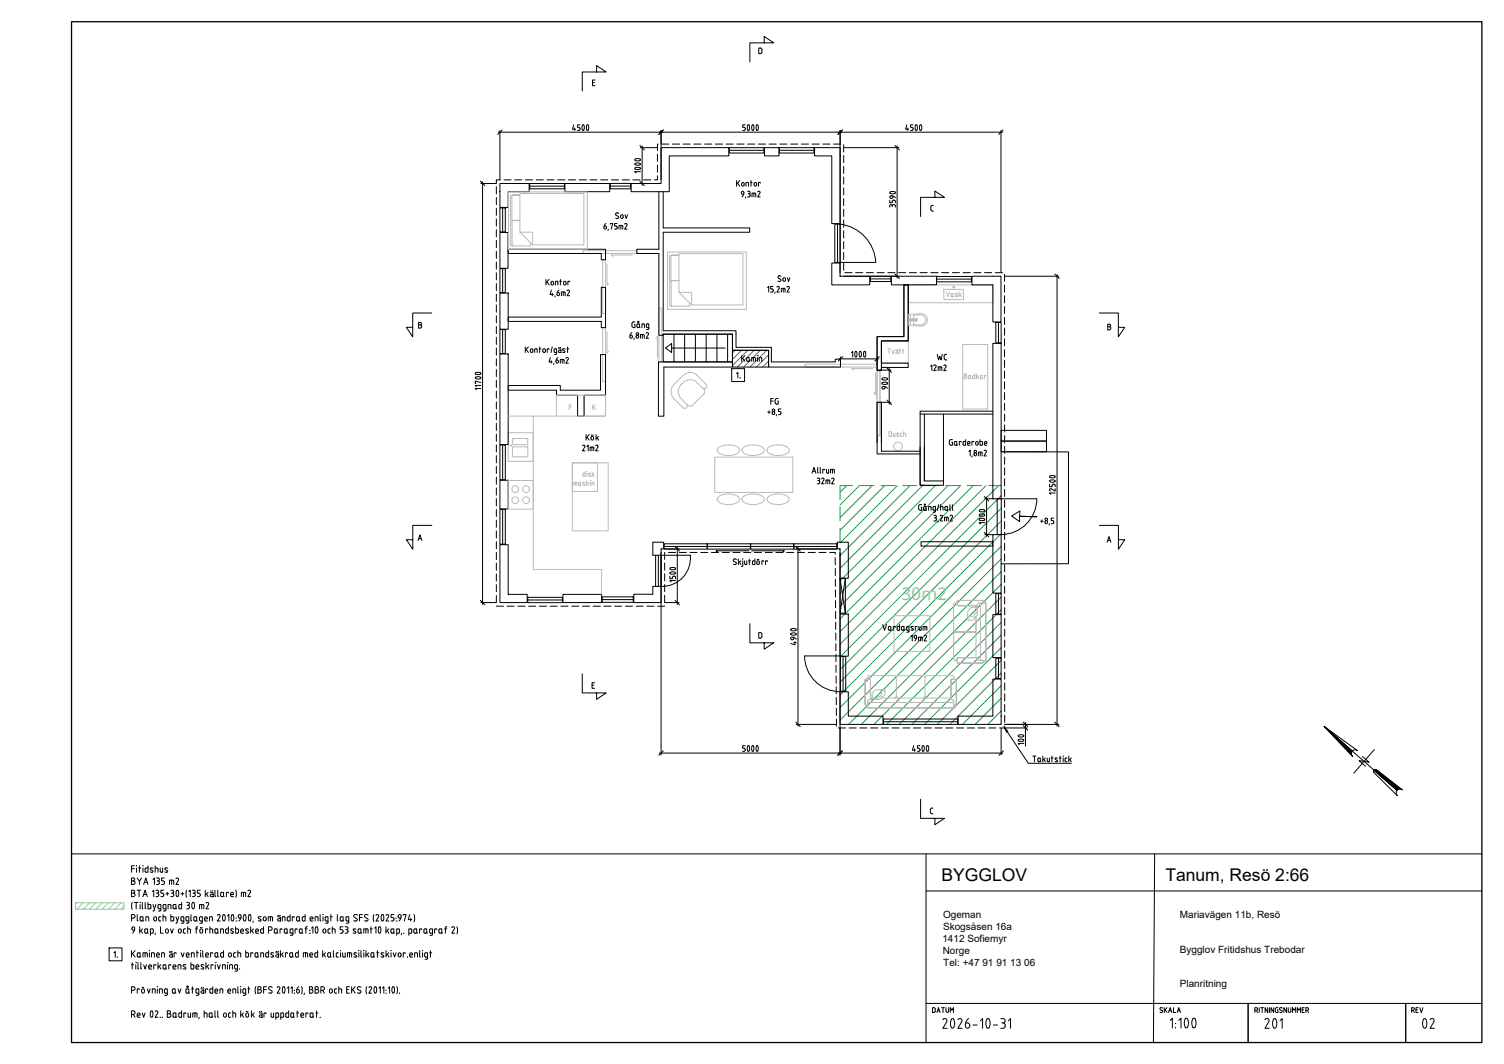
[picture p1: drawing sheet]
<svg xmlns="http://www.w3.org/2000/svg" width="420mm" height="297mm" viewBox="0 0 420 297" stroke-linecap="round" stroke-linejoin="round" font-family="sans-serif">
<defs><g id="words">
<g font-size="9.3">
<text x="350.3" y="289.6">201</text>
<text x="392.3" y="289.6">02</text>
</g>
<text font-size="6.6" x="205.3" y="38.5">5000</text>
<text font-size="6.6" fill="#bababa" x="249.4" y="112.2" transform="rotate(-90 249.4 112.2)">900</text>
<g font-size="6.2">
<text x="235.3" y="101.6">1000</text>
<text x="276.6" y="148.9" transform="rotate(-90 276.6 148.9)">1000</text>
<text x="205.3" y="211.7">5000</text>
<text x="287.5" y="210.6" transform="rotate(-90 287.5 210.6)">100</text>
</g>
<text font-size="4.9" fill="#a5dd6e" x="251.9" y="167.4">30m2</text>
<g font-size="4.9">
<text x="263.1" y="245.9">BYGGLOV</text>
<text x="325.6" y="245.9">Tanum, Resö 2:66</text>
</g>
<g font-size="4.4">
<text x="259.3" y="284">DATUM</text>
<text x="393" y="284">REV</text>
</g>
<g font-size="3.5">
<text x="207.4" y="106.9" transform="rotate(-90 207.4 106.9)">1.</text>
<text x="33.5" y="268.5" transform="rotate(-90 33.5 268.5)">1.</text>
</g>
<g font-size="2.8">
<text x="263.4" y="256.3">Ogeman</text>
<text x="329.6" y="256.3">Mariavägen 11b, Resö</text>
<text x="263.3" y="263.1">1412 Sofiemyr</text>
<text x="263.5" y="259.7">Skogsåsen 16a</text>
<text x="263.4" y="266.4">Norge</text>
<text x="263.5" y="269.8">Tel: +47 91 91 13 06</text>
<text x="329.6" y="266">Bygglov Fritidshus Trebodar</text>
<text x="329.6" y="275.5">Planritning</text>
</g>
</g></defs>
<g fill="none" stroke="#bababa" stroke-width=".28">
<path d="M142.1 53.6h22v16h-22zM143.2 61.6l-.2-.3v-6.6l.4-.3h1.8h-2.2l-.4 .5v6.4l.3 .3h2.3M145.2 64.8v-10.8h17.9v14.4h-14.3v-3.6h-3.6l3.6 3.6M148.2 67.8v.9l-5.4-.1-.1-6.6 .4-.5h2.1h-1.7l-.4 .3v6.6l.2 .3M162.9 70h15v.8h-15zM168.4 72.5h.8v15h-.8zM169.6 73.8v5.8l.4-.5M176.7 71.2h-5.9l.5 .4M186.5 70.4h22v16h-22zM187.7 78.4l-.3-.2 .1-6.7 .4-.3h1.7h-2.1l-.5 .5v6.4l.3 .3h2.4M253.7 79.5h23.7v5h-23.7zM168.4 91.5h.8v15h-.8z"/>
<path d="M169.6 92.7v5.9l.4-.5M183.2 94.5l.5-.6v5.9M184.1 86h.8v15h-.8zM189.7 81.6v-10.8h17.8v14.3h-14.3v-3.5h-3.5l3.5 3.5M192.7 84.7v.8l-5.5-.1-.1-6.7 .4-.4h2.2h-1.8l-.4 .3v6.6l.2 .3M246.2 95.2h7.5v6.2h-7.5zM248 97.4h.7M248.3 97.4v1.3M249.2 97.8l.3 .9 .3-.9M250.2 97.8l.6 .1v.3M250.3 97.5h.1M250.3 98.3l.5-.1v.5h-.5z"/>
<path d="M250.7 97.5h.1M251.2 97.8h.5M251.4 97.4v1.3M252.1 97.8h.4M252.2 97.4v1.3M253.7 87.8l3.5-.2a1.76 1.76 0 0 1 1.9 1.7 1.76 1.76 0 0 1-1.9 1.8l-3.5-.3zM254.2 89.3h.1M254.4 88v2.6M254.6 89l.9 .1M254.7 89.1h.1M254.7 89.5h.1M254.7 89.1l.8 .2-.8 .2"/>
<path d="M254.8 89.1a.26 .26 0 0 0-.4 0 .26 .26 0 0 0 0 .4 .26 .26 0 0 0 .4 0M255.2 89.3h.2zM255.5 89.5l-.9 .1M255.5 89.1v.4M255.5 89.2h.3v.2M255.5 89.4h.1M255.6 89.4h.2M255.6 89.2v.2zM255.7 89.2v.2M256.8 87.9l-1.6 .1v2.6l1.6 .1M256.8 87.9a1.47 1.47 0 0 1 1.9 1.4 1.47 1.47 0 0 1-1.9 1.4M263.7 80.8h5.4v2.8h-5.4z"/>
<path d="M264.3 81.5l.5 1.3 .4-1.3M265.7 82l.6-.1-.1 .9h-.5zM266.3 82.8h.1M267 82.2l.5 .4-.1 .2-.5-.1M267.5 82l-.5-.1v.3M267.9 81.5v1.3M268.2 82.3l.3 .5M268.5 81.9l-.6 .6M268.9 96.2h7v18h-7zM142 116.2h13.4M149 116.2v42.8h19.1v6.9M155.4 110.3h13.8v5.9h-13.8z"/>
<path d="M159 113.6h.7M159.7 113h-.7v1.3M163.2 110.3h6v5.9h-6zM165.6 113v1.3M165.9 113.7l.4 .6M166.3 113l-.7 .8M190.9 104.8l-2.7 2.6a2.74 2.74 0 0 0 0 3.9l2.6 2.5a.73 .73 0 0 0 1 0 .73 .73 0 0 0 0-1M190.9 106.8a2.86 2.86 0 0 0-.6 4.4l1.9 2M190.9 106.8a2.67 2.67 0 0 1 3.8 0l1.9 1.9a.9 .9 0 0 1 0 1.3M190.9 104.7a2.7 2.7 0 0 1 3.8 0l2.6 2.6M196.6 110l-3.1 3.2a.9 .9 0 0 1-1.3 0M197.3 107.3a.73 .73 0 0 1 0 1 .73 .73 0 0 1-1.1 0"/>
<path d="M224.9 101.7h20.1v.8h-20.1zM245 103.3h.8v18.2h-.8zM245 103.6h.8v18.1h-.8zM269.3 105h.4M269.7 104.4h-.4v1.3l.8-.2v-.3l-.4-.2M269.7 104.4l.3 .3-.3 .3M270.6 105.5v-.5l.2-.2h.3v.7M270.6 105.5l.2 .2 .3-.2M271.1 105.6l.2 .1M272.4 104.4v1.3h-.4l-.2-.2M272.4 104.8l-.6 .1-.1 .6M272.8 104.4v1.3"/>
<path d="M273.1 105.2l.3 .5M273.4 104.8l-.6 .6M273.8 105.5l.3-.7h.3v.7M273.9 105.5l.2 .2 .3-.2M274.4 105.6l.2 .1M275.3 104.8h-.3v.9M275.3 104.8l.2 .2M142 120.8h6.9v8h-6.9zM142 134.1h6.9v8h-6.9zM143.2 124.7h4.2v2.8h-4.2zM143.2 122.4h4.2v1.7h-4.2zM159.9 129.2h10v19h-10z"/>
<path d="M159.9 129.2h7v8h-7zM160.3 135.5v-.9l.8 .1 .1 .8M160.7 134.6v.9M162 135.5h-.3l-.1-.7 .6-.2v.7l-.2 .2M162.2 135.5h.2M162.9 134.9l.5 .4-.1 .2-.5-.1M163 134.6l.4 .1M163.1 134.6l-.2 .1v.2M163.5 131.7v1.3l-.6-.2M163.5 132.1l-.6 .1v.6M163.9 134.2v1.3M163.9 131.7h.1"/>
<path d="M163.9 132.1v.9M164.2 135l.3 .5M164.4 132.9l.3 .1M164.5 134.6l-.6 .6M164.9 134.2h.1M164.9 134.6v.9M165 132.2h-.6l.6 .6-.2 .2M165.4 135.5v-.9l.5 .1 .1 .8M165.4 131.7v1.3M165.7 132.5l.3 .5M166 132.1l-.6 .6M199.7 127.6h21.8v9.9h-21.8z"/>
<path d="M200.7 125a4.8 4.8 0 0 1 5.8 .3 1.52 1.52 0 0 1-1.6 1.7 4.4 4.4 0 0 1-4.5-1v-.3zM200.7 138.7a4.8 4.8 0 0 1 5.8 .3 1.52 1.52 0 0 1-1.6 1.7 4.4 4.4 0 0 1-4.5-1v-.3zM207.6 125a4.8 4.8 0 0 1 5.8 .3 1.52 1.52 0 0 1-1.6 1.7 4.4 4.4 0 0 1-4.5-1v-.3zM207.6 138.7a4.8 4.8 0 0 1 5.8 .3 1.52 1.52 0 0 1-1.6 1.7 4.4 4.4 0 0 1-4.5-1v-.3zM214.6 125a4.8 4.8 0 0 1 5.8 .3 1.52 1.52 0 0 1-1.7 1.7 4.4 4.4 0 0 1-4.4-1l-.1-.3zM214.6 138.7a4.8 4.8 0 0 1 5.8 .3 1.52 1.52 0 0 1-1.7 1.7 4.4 4.4 0 0 1-4.4-1l-.1-.3zM248.3 120.5l.6 .1 .2 .3-.1 .8-.3 .2h-.4zM249.5 121v.6M250 121v.9l-.5-.3M250.5 121.8h.4M251 121.6l-.1 .3M251.1 121h-.6l.5 .6"/>
<path d="M251.6 121.6l.4 .3M252 121h-.4l-.1 .6M252.4 121h.6v.9M252.4 120.5v1.4M249.7 171.9h10.1v10h-10.1zM266.4 168.6v7.3M266.4 176.9v7.2M266.4 175.8l.5 .6-.5 .5M266.9 176.4h5.3zM267.4 168.4v.5v-.5h-.7l-.3 .2M267.4 167.9v.5v-.5M267.4 168.9l.3 .2"/>
<path d="M267.7 167.6l-.3 .2M270.4 171.9l.1 1.2M270.5 172.1a1.76 1.76 0 0 1 1.4-2.5v.1a.84 .84 0 0 1 1.2 .5 .84 .84 0 0 1-.8 1.1 1.01 1.01 0 0 1-1.5 .8h-.3M272.2 176.3l.4-.4v-3.8v11.5h-4.9h5.2l.3 .3M272.2 176.4l.5 .5M272.6 169.8v-.7v.7M272.8 170.9l.3 .4-.1 .3-.7 .7a1.01 1.01 0 0 1-1.5 .7l-.3 .1M273 169.1v2.4M274.2 168.4l-.3 .2v15.5l.3 .2M274.4 167.6h-6.7h6.7M274.4 167.6l.3 .2M274.7 167.9h.5l.2 .3v16.4l-.2 .2"/>
<path d="M274.7 167.9v.5h.5l.2 .2M274.7 167.9v.5h-1.5l-.3 .7h-5.2h4.9M241.7 196.6v-6.7v6.7M241.7 196.6l.2 .3M241.9 189.6h.5h-.5M241.9 196.9h.5v.5l.3 .2M241.9 196.9l.3 .7M241.9 189.6l-.2 .3M242.2 197.6h24.4M242.4 196.4v.5h-.5M242.7 196.1h23.5l.2 .3M242.7 188.6h7.2"/>
<path d="M242.7 188.6l-.3 .3v.7h.5h-.5M242.7 195.4l-.3 .2v.8M242.7 196.1l-.3 .3M242.9 189.6l.3 .3M243.1 195.2h2.5M243.2 194.9v-5v5.2l-.5 .3M243.8 194.9h-.6h.6M245.9 192.6l1.3 .1M246.1 194.9h3.8M246.2 192.7a1.76 1.76 0 0 0-2.6 1.4h.1M246.2 192.7l-.1 .3a1.01 1.01 0 0 1-.8 1.5 .85 .85 0 0 1-1.1 .8 .85 .85 0 0 1-.5-1.2M247.2 192.7l-.1 .3a1.01 1.01 0 0 1-.8 1.5l-.6 .7-.4 .1-.3-.3"/>
<path d="M249.9 194.9h15.8v-5v5.2l.7 .5v1.8l-.2 .2M249.9 188.6l.5 .5v5.2l-.5 .5M250.4 194.3l.5 .5M250.9 188.6h7M250.9 188.6l-.5 .5M257.9 188.6l.5 .5M258.4 194.3l-.5 .5M258.4 189.1v5.3M258.4 194.3l.5 .5M258.9 188.6h7.3l.2 .3v.7h.5M258.9 188.6l-.5 .5M265.9 189.6l-.2 .3"/>
<path d="M266.4 189.1v.5h-.5h1M266.4 184.1l.3 .3h.7v.5M266.9 196.9l-.3 .7M266.9 196.9h-.5h.5M266.9 184.4h.5v-.5v1M266.9 189.6l.3 .3M267.1 189.9v6.7v-6.7M267.2 196.6l-.3 .3M267.4 184.8l.3 .3M267.7 185.1h6.7h-6.7M267.7 183.6l-.3 .3M273.2 183.9l.2 .4 1.7 .1 .3-.3"/>
<path d="M274.7 184.9v-.5v.5M274.7 184.8l-.3 .3M275.1 184.8l-.4 .1"/>
<circle cx="254.2" cy="89.3" r=".07"/>
<circle cx="254.6" cy="89.3" r=".18"/>
<circle cx="255.9" cy="89.3" r=".37"/>
<circle cx="255.9" cy="89.3" r=".24"/>
<circle cx="266.4" cy="80.2" r=".26"/>
<circle cx="142.7" cy="124.4" r=".18"/>
<circle cx="143.9" cy="136.6" r=".94"/>
<circle cx="143.9" cy="139.7" r=".94"/>
<circle cx="146.9" cy="139.7" r=".94"/>
<circle cx="146.9" cy="136.6" r=".94"/>
<circle cx="250.9" cy="124.6" r="1.22"/>
</g>
<g fill="none" stroke="#139b48" stroke-width=".28">
<path d="M236.6 135.6l-1.9 1.8M238.2 135.6h-3.5v3.9M240.1 135.6l-5.4 5.4M240.2 135.6h4M243.6 135.6l-8.9 8.9M246.2 135.6h4M247.2 135.6l-12.5 12.4M250.7 135.6l-16 16M252.2 135.6h4M254.2 135.6l-19.5 19.5M257.8 135.6l-23.1 23.1M258.2 135.6h4"/>
<path d="M261.3 135.6l-26.6 26.6M264.2 135.6h4M264.8 135.6l-30.1 30.1M268.4 135.6l-33.7 33.7M270.2 135.6h4M271.9 135.6l-37.2 37.2M275.4 135.6l-40.7 40.7M276.2 135.6h3.5M279 135.6l-44.3 44.3M279.7 138.4l-45 45M234.7 141.5v4M234.7 147.5v3.9"/>
<path d="M279.7 141.9l-45 45M279.7 145.5l-45 45M279.7 149l-45 45M279.7 152.5l-45 45M279.7 156.1l-45 45M279.7 159.6l-42.6 42.6M279.7 163.1l-39.1 39.1M279.7 166.7l-35.6 35.5M279.7 170.2l-32 32M279.7 173.8l-28.5 28.4M279.7 177.3l-25 24.9M279.7 180.8l-21.4 21.4"/>
<path d="M279.7 184.4l-17.9 17.8M279.7 187.9l-14.4 14.3M279.7 191.4l-10.8 10.8M279.7 195l-7.3 7.2M279.7 198.5l-3.8 3.7M279.7 202l-.2 .2"/>
</g>
<g fill="none" stroke="#000" stroke-width=".28">
<path d="M212.4 15l.5-.5-.1-.9-.8-.2v1.6h.4M213.5 12v-1.8l2.7 1.8h-6.7v5.3M139.2 36.9h140.9M139.7 36.4v13.8M140.3 36.3l-1.3 1.2M160.3 34.8l-.4 1.3h.9M160.5 35.7v.7M162 36.1l-.1 .3h-.6M162 34.8h-.7v.7l.6 .1 .1 .5M162.7 34.9h.1a.88 .88 0 0 1 0 1.5l-.2-.8zM164 34.9a.88 .88 0 0 1 0 1.5l-.2-.8zM165.5 23.1h.6"/>
<path d="M166.2 22.3h-.7v1.6h.7M166.7 20.1v-1.8l2.6 1.8h-6.6v5.3M184.7 36.4v13.8M185.3 36.3l-1.3 1.2M234.7 36.4v39.7M234.7 36.4v3.8M235.3 36.3l-1.2 1.2M253.3 34.8l-.3 1.3h.9M253.6 35.7v.7M255.1 36.1l-.2 .3h-.5M255.1 34.8h-.7v.7l.5 .1 .2 .5M255.8 34.9h.1a.88 .88 0 0 1 0 1.5l-.3-.8z"/>
<path d="M257 34.9h.1a.88 .88 0 0 1 0 1.5l-.3-.8zM279.6 36.4v39.7M280.2 36.3l-1.2 1.2M134.2 50.6l1.2 1.2M134.3 51.2h4.4M134.8 50.7v118M138.7 52.1v2M138.7 55.1v2M138.7 58.1v2M139.7 58h1.5v6.8h-1.5zM139.7 51.2h8.1v2.3h-5.8v4.4h-2.3zM139.8 50.2h-1.1v.9"/>
<path d="M140.4 58v6.8M140.8 50.2h2M143.8 50.2h2M146.8 50.2h2M148 51.2h9.7v1.5h-9.7zM148 52h9.7M149.8 50.2h2M152.8 50.2h2M155.8 50.2h2M157.8 51.2h12.5v2.3h-12.5zM158.8 50.2h2M161.8 50.2h2"/>
<path d="M164.8 50.2h2M167.8 50.2h2M170.5 51.2h5.7v1.5h-5.7zM170.5 52h5.7M170.8 50.2h2M172.9 59.6a.45 .45 0 0 0-.7-.2 .45 .45 0 0 0-.1 .7l.7 .4-.1 .4-.4 .1M173.8 50.2h2M174.6 60l.3 1 .4-1M176.8 50.2h2M177.4 46.9v.3M177.4 45.6v.4M177.4 44.4v.4"/>
<path d="M177.4 47.2l.7 .2 .7-.2M177.4 46.9l.7-.2 .7 .2M177.4 46l.7 .2 .7-.2M177.4 45.6l.7-.1 .7 .1M177.4 44.8l.7 .1 .7-.1M177.4 44.4l.7-.2 .7 .2M178.8 40.6l1.2 1.3M178.8 50.6l1.2 1.2M178.8 46.9v.3M178.8 45.6v.4M178.8 44.4v.4M178.9 41.2h4.8"/>
<path d="M178.9 51.2h5.1M178.9 47.9h-1.6l.4 .4M179.4 40.7v11M179.8 50.2h2M183.7 49.1v1.1h-.9M183.7 43.1v2M183.7 46.1v2M183.8 40.2h-.1v1.9M184.1 53.5v16.1h-6.2v1.2h6.2v22.8h1.2v-.3M184.7 41.2h18.9v2.3h-16.6v10h-10.7v-2.3h8.4zM184.8 40.2h2M185.3 53.5v10.1h24.1v1.2h-24.1v27.5h20.3v4.7h9.9v4h17.8v-.7h1.5v1.4"/>
<path d="M187.8 40.2h2M190.8 40.2h2M193.8 40.2h2M196.8 40.2h2M199.8 40.2h2M202.8 40.2h2.1M203.7 41.2h9.7v1.5h-9.7zM203.7 42h9.7M205.8 50.4v1.6M206.1 51.2l.6 .8M206.7 50.4l-.9 1M207.1 53.7l.4-.3 .3 .3"/>
<path d="M207.1 53.7l.1 .4 .3 .2M207.2 51.3v.3M207.2 51.3l.3-.4 .4 .4M207.2 51.6l.3 .4 .4-.4M207.5 54.3h.2M207.8 54.1l-.5 .9M207.8 53.7v.4M207.9 51.3v.3M208.3 55l-.1 .3M208.9 50.9h-.5v1.1M208.9 53.4l.6 .2v.3l-.3 .2M208.9 50.9l.2 .3v.8"/>
<path d="M209 54.1h.2M209.2 54.1l.4 .3M209.5 54.4v.2M209.6 54.6l-.2 .3-.5 .1M209.6 50.9h.6M209.8 50.4v1.6M210.1 55v-1.1l1 .1v1M210.6 53.9v1.1M210.7 51.3v.3M210.7 51.3l.2-.3h.3l.2 .6-.4 .4-.3-.4M211.7 53.6l.4-.2 .2 .4-.6 1.2h.7M212.4 51.1l-.5-.2v1.1"/>
<path d="M213.6 41.2h4v2.3h-4zM217.7 41.2h9.7v1.5h-9.7zM217.7 42h9.7M217.9 40.2h2M220.9 40.2h2M223.9 40.2h2M226.9 40.2h2M227.6 41.2h7.1v21.2h-2.3v-18.9h-4.8zM229.9 40.2h2M232.9 40.2h2M235.7 40.4v2M235.7 43.4v2"/>
<path d="M235.7 46.4v2M235.7 49.4v2M235.7 52.4v2M235.7 55.4v2M235.7 58.4v2M235.7 41.2h15.4M248.6 55.9v.7h.7v-.5l.3-.2h.4l.1 .3M248.7 53.6l.7-.2 .7 .3a.88 .88 0 0 1-1.5 0zM249.3 57.5v.1M249.3 57.5l.1-.3 .4-.1 .3 .4M249.3 57.5l-.2-.3h-.4l-.1 .6M249.4 54.8v.2"/>
<path d="M249.4 55a.41 .41 0 0 1-.5 .3 .41 .41 0 0 1-.2-.6h.8l.6 .5M250 40.6l1.2 1.3M250.1 56.2v.4M250.1 57.5v.3M250.6 40.7v36.9M260 57.8v.7M260.1 58.5l.2 .4h.4M260.7 57.3l-.4 .1-.2 .4M261.2 55.1v-1.8l2.6 1.8h-6.6v5.3M138.7 61.1v2M138.7 64.1v2M138.7 67.1v2"/>
<path d="M138.7 70.1v2M138.7 73.1v2M138.7 76.1v2M138.7 79.1v2M139.7 75h1.5v6.7h-1.5zM139.7 64.9h2.2v10h-2.2zM140.4 75v6.7M152.5 78v1.6M152.9 78.8l.5 .8M153.4 78l-.9 1M153.9 79.2l.1-.5 .3-.2 .3 .2v.5M153.9 79.2l.4 .4 .3-.4"/>
<path d="M155.6 78.5h-.4v1.1M155.6 78.5l.3 .3v.8M156.4 78.5h.5M156.5 78v1.6M157.4 79.2l.1-.5 .3-.2 .3 .2v.5M157.4 79.2l.4 .4 .3-.4M159 78.5h-.4v1.1M159 78.5l.2 .2M168.8 63.1h.3M169.2 70.5v2h-1.2v-1.7h-26v-1.2h27.2v1.2M169.3 62.4l-.5 .5-.1 .7a.39 .39 0 0 0 .6 .3 .39 .39 0 0 0 .1-.6l-.3-.2M169.9 64v.3"/>
<path d="M170.5 62.6v-.2h.7l-.5 1.6M171.7 64h.3M172 60.9l.3 .1M172.1 63.1l.3 .3v.4l-.3 .2M172.4 62.4h-.7v.7h.3M172.9 64v-1.1l1 .1 .1 1M173.4 60.3v.3M173.4 60.3l.3-.4 .4 .4M173.4 60.6l.3 .4 .4-.4M173.4 62.9v1.1M174.1 60.3v.3M174.5 62.6l.4-.2 .3 .4-.7 1.2h.7"/>
<path d="M216 80h-.7v.7h.5l.2 .5-.2 .3h-.5M217.3 78.5l.5 .1M218.2 77.2a.44 .44 0 0 0-.7-.2 .44 .44 0 0 0 0 .7l.7 .4-.3 .5M218.8 77.7l.3-.2 .3 .2-.1 .8-.5-.1zM219.9 77.5l.4 1.1 .3-1.1M232.4 73.4h2.3v3.7h8.3v2.4h-10.6zM233.2 62.6h1.5v10.7h-1.5zM234 62.6v10.7M234.7 62.6a11.4 11.4 0 0 1 10 10.7h-10M235.7 77.1h15.4M235.7 61.4v2M235.7 64.4v2"/>
<path d="M235.7 67.4v2.1M235.7 70.4v2.1M235.7 73.5v1.9M236 76.1h2M239 76.1h2M242 76.1h2M243.2 77.1h5.7v1.5h-5.7zM243.2 77.9h5.7M245 76.1h2M248 76.1h2M249 77.1h12.6v2.4h-12.6zM250 76.5l1.2 1.3"/>
<path d="M251 76.1h2M252.5 79.5h1.2v15.7h-7.5v6.2h7.5v1.2h-7.5v.7h-1.2v-9.3h7.5zM252.5 79.5h1.2v15.7h-7.5v8.2h-1.2v-9.4h7.5zM254 76.1h2M257 76.1h2M260 76.1h2M261.7 77.2h9.7v1.5h-9.7zM261.7 77.9h9.7M263 76.1h2M266 76.1h2M269 76.1h2M271.5 77.1h8.1v12.8h-2.2v-10.4h-5.9z"/>
<path d="M272.1 76.1h1.9M275 76.1h2.1M278 76.1h2.1M280.6 77.1h15.2M280.6 76.5v2.1M280.6 79.6v2M294.7 76.5l1.2 1.3M295.3 76.6v126.1M116.9 90l.8 .2v.3l-.3 .2a.44 .44 0 0 1 .4 .5 .44 .44 0 0 1-.4 .4h-.5zM116.9 90.7h.5M120.6 87.4h-5.3v6.6l-1.8-2.6h1.8M138.7 82.2v1.9"/>
<path d="M138.7 85.1v2.1M138.7 88.1v2.1M138.7 91.2v2M138.7 94.2v2M138.7 97.2v2M139.7 81.8h2.3v10.1h-2.3zM139.7 92h1.5v6.7h-1.5zM139.7 98.8h2.3v25.3h-2.3zM140.4 92v6.7M142 88.5h26v-8.3h1.2v11.3h-1.2v-1.8h-26zM146.7 96.8v1.6M147.1 97.6l.5 .8"/>
<path d="M147.6 96.8l-.9 1M148.1 97.7v.4M148.2 97.7l.3-.3 .4 .3M148.2 98.1l.3 .3 .4-.3M148.8 97.7v.4M149.4 98.4v-1l.7 .1v.9M150.6 97.4h.5M150.8 96.8v1.6M151.6 97.7v.4M151.7 97.7l.3-.3 .4 .3M151.7 98.1l.3 .3 .4-.3M152.3 97.7v.4"/>
<path d="M153.4 97.5l-.5-.1v1M153.7 99.8l-.3 1.2h.8M154 81l-.3 1.2h.9M154.3 96.8l-.4 1.6M154.3 81.9v.7M154.8 97.6v.6M154.8 98.1l.1 .3h.6M154.8 97.6l.1-.2h.6v1.3M155.1 82.6l-.1 .3M155.5 98.7l-.1 .2h-.5M155.7 81.7h.4l.2 .3M155.8 99.8l-.4 .5-.1 .7a.4 .4 0 0 0 .5 .3 .4 .4 0 0 0 .3-.5 .4 .4 0 0 0-.4-.3h-.3"/>
<path d="M156 97.4h.7v.4M156.1 97.9l.6-.1v.6h-.6zM156.1 81l-.4 .5v.9l.4 .1 .2-.5M156.1 97h.1M156.6 97h.1M156.8 82.6v-1.1l1 .1 .1 1M157.4 81.5v1.1M157.9 97.5h-.7l.6 .7-.1 .2-.5-.1M158.2 99.9l-.1 .1M158.2 99.9h.5v.4M158.4 97.4h.5M158.5 81.1l-.1 .1"/>
<path d="M158.5 81h.3l.3 .3-.7 1.3h.7M158.6 96.8v1.6M176 93.6h.3a.4 .4 0 0 1 .4 .3 .4 .4 0 0 1-.3 .5 .4 .4 0 0 1-.4-.3M176.5 92.8l-.4 .6-.1 .7M177.2 94.4l-.1 .4M177.2 90.6h.2v.9h-.4M177.4 89.9h-.6l-.2 .4-.1 .7 .5 .4M177.7 93.9v.2M177.7 93.9l.4-.3 .3 .3M177.7 94.1l.4 .3 .3-.3M178.2 91.5h.2M178.2 91.4l-.3-.2 .1-.7 .6-.1v.9l-.2 .1"/>
<path d="M178.4 93.9v.2M178.6 91.4l.2 .1M178.9 94.4v-1h.9l.2 1M179.3 91.5v-1.1l.7 .1v1M179.5 93.4v1M180.5 93l.4-.1 .3 .3-.7 1.2h.7M180.6 90.7v.5M180.6 91.2l.2 .2M180.6 90.7l.1-.3h.6v1.3M180.8 91.5h.5M181.3 91.7l-.2 .2-.5 .1M185.3 93.3h19.3v7.7h-19.3z"/>
<path d="M185.3 93.3h19.3v4.5h10.1v4.7h20.1v-1.5M185.9 97.2l1.7-1.3v2.5zM187.6 97.2h15M188.3 93.3v7.7M191.3 93.3v7.7M194.3 93.3v7.7M197.3 93.3v7.7M200.3 93.3v7.7M203.3 93.3v7.7M204.6 97.8h10.1v4.7h-10.1zM207.2 99.3v1.6M208.1 99.3l-.9 1"/>
<path d="M208.9 99.8h.4v.8M208.9 99.8l-.3 .1v.7M210.5 99.8v1.1M211.6 99.3h.1M211.6 99.8v1.1M214.4 80.3l.4-.3v1.5M216.5 81.5l-.1 .4M217 80.1l.4-.1 .3 .3-.7 1.2h.7M218.8 80.5v1M219.1 80.5h-.8v1M219.1 80.5l.2 .2v.8M219.8 80.1l.5-.1 .2 .3-.7 1.2h.7"/>
<path d="M261.8 98.9l.4 1.6 .3-1.1 .4 1.1 .3-1.6M264.5 98.9l-.7 .2v1l.2 .3 .5 .1M277.4 95.9h2.3v43.3h-2.3zM278.2 90h1.5v5.7h-1.5zM278.9 90v5.7M280.6 82.6v2M280.6 85.6v2M280.6 88.6v2M280.6 91.6v2M280.6 94.6v2M280.6 97.6v2M307.1 87.4h5.3v6.6l1.8-2.6h-1.8"/>
<path d="M309.5 90.5l.7 .2v.3l-.3 .2a.43 .43 0 0 1 .4 .5 .43 .43 0 0 1-.4 .4h-.4zM309.5 91.2h.4M132.9 105.3l.7-.2 .7 .3a.88 .88 0 0 1-1.5 0zM132.9 104.1l.7-.2 .7 .3a.88 .88 0 0 1-1.5 0zM134.3 108.5h-1.5l.3 .3M134.3 107.6h-1.5l.3 .4M134.3 106.8l-1.5-.4v.7h.1M138.7 100.2v2M138.7 103.2v2M138.7 106.2v2M138.7 109.2v2M138.7 112.2v2"/>
<path d="M138.7 115.2v2M138.7 118.2v2M142 107.6h14.5v1.3h11.3v-9.9h1.4v11.3h-6v5.9h-1.8v-5.9h-5.9v-1.4h-13.5zM154 100.7v.7M154.8 101.4l-.1 .4M157.1 100.3v1.1M157.3 100.3h-.8v1.1M157.3 100.3l.3 .3M157.6 100.6v.8M158.7 100.3l-.6 1.1h.7M184 101h20.6v1.5h-19.1v13.7h-1.6zM207.5 100.1l.6 .8"/>
<path d="M208.6 100.6l.3 .3M209.3 100.8l.2 .1M209.3 100.6l-.4 .3M210 100.9v-1.1h.9l.2 1.1M212.1 100.9v-1.1l.7 .1v1M214.5 115h.7M214.8 114.7v.7M215.3 112h.7M216 111.3h-.7v1.5M216.5 111.7v.7M216.6 112.4l.4 .4M216.9 115.8v.3"/>
<path d="M217.2 112h.2v.8h-.4M217.4 111.3h-.6l-.2 .4M217.5 115.8h.3M218.2 114.2h-.7v.7h.5l.2 .3-.1 .4-.3 .1M234.3 100.2h11.2M257 115.6h20.4M260 102.2l.3-.3v1.6M260.9 102.1l.4-.2 .2 .3-.6 1.3h.7M262.1 103.5v-1.1l1 .1v1M262.6 102.4v1.1M263.6 115.6v18.7M263.7 102.1l.4-.2 .2 .3-.6 1.3h.7"/>
<path d="M277.4 114.8h-20.4v20.7h6.6v-1.2h-5.4v-18.7M280.6 100.6v2M280.6 103.6v2M280.6 106.6v2M280.6 109.6v2M280.6 112.6v2M280.6 115.6v2M280.6 118.6v2M138.7 121.2v2M138.7 124.2v2M138.7 127.2v2M138.7 130.2v2"/>
<path d="M138.7 133.2v2M138.7 136.2v2M138.7 139.2v2M139.7 134.1h2.3v8h-2.3zM139.7 124.2h1.5v9.7h-1.5zM140.4 124.2v9.7M162.8 124.4l-.1 .1M162.8 124.4l.3-.1 .3 .3-.7 1.3h.7M163.7 121.3v1.6M164 124.6l.3-.3v1.6M164.1 122.1l.5 .8M164.6 121.3l-.9 1"/>
<path d="M164.8 125.9v-1.1l1.1 .1v1M165.3 121.5h.1M165.3 121.9l.5 .1-.2 .8-.4-.1zM165.4 124.8v1.1M165.7 121.5h.1M166.4 124.5l.4-.2 .3 .3-.7 1.3h.7M166.5 121.3v1.6M166.9 122.3l.3 .6M167.2 121.8l-.7 .6M226.9 132.1l.5-1.6 .5 1.6M227 131.6h.7M228.3 133.5l.7 .2v.3l-.3 .2"/>
<path d="M228.4 130.5l.1 1.4 .1 .2M228.5 134.2h.1M228.7 134.2l.3 .2v.5l-.7 .2M229.2 130.5v1.4l.1 .2M229.5 133.7l.4-.2 .3 .3-.7 1.3h.7M230.4 131.2l-.6-.2v1.1M230.7 135.1v-1.1h1l.1 1.1M230.9 131v.8M231.3 134v1.1M231.5 131v1.1h-.5l-.1-.3M232 132.1v-1.1l1.1 .2v.9M232.3 133.7l.4-.2 .3 .3-.7 1.3h.7"/>
<path d="M232.6 131v1.1M245 123.6v-11.3h1.2v11.3M257 124.8v10.7h1.2M257 126h-10.8v-13.7h-1.2v14.4h12M265.2 123.2v.7M265.2 123.8l.5 .5M265.9 123.4h.2v.9h-.5M266.1 122.7l-.7 .1-.2 .3M266.6 123.5v.5M266.6 123.5l.1-.2 .6-.1v.8M266.6 124l.3 .3 .4-.3M267.3 124.2l.2 .1"/>
<path d="M268.4 123.2h-.4v1.1M268.4 123.2l.1 .2M269.7 122.7v1.6l-.6-.1-.1-.7M269.7 123.2l-.5 .1-.2 .2M270.3 123.8h.7l-.2-.5-.5 .1v.6l.1 .3h.6M270.7 126.1l.3-.4v1.6M271.6 127.3l-.1 .3M271.8 123.2h-.3v1.1M271.9 123.2l.1 .2M272.5 123.6v.3M272.6 123.6l.3-.4 .4 .4M272.6 123.9l.3 .4 .4-.4"/>
<path d="M273.2 123.6v.3M273.8 122.7v1.6l.7-.1v-.7M273.8 123.2l.6 .1 .1 .2M273.8 126.2v1.1M274.4 126.5v.8M274.4 126.5l-.1-.3h-1v1.1M274.9 125.9l.4-.2 .3 .4-.7 1.2h.7M275 123.8h.7l-.2-.5-.4 .1-.1 .6 .1 .3h.6M275.6 138.8v10.9M278.6 139.2h1.1v10.1h-1.1zM279.7 126.1l18.8 .1v31.2h-18.8M279.7 123.1h12.7v3h-12.7z"/>
<path d="M279.7 120.1h12.7v3h-12.7zM279.7 139.2h9.9a10 10 0 0 1-9.9 10M280.6 121.6v2M280.6 124.6v2M280.6 127.6v2M280.6 130.6v2M280.6 133.6v2M280.6 136.6v2M280.6 139.6v2M293.2 135.2v.7h.7l.1-.5 .3-.2 .4 .2 .1 .5M293.3 137l.1 .1M293.3 134.1v.4"/>
<path d="M293.3 132.9v.3M293.3 134.5l.7 .1 .7-.1M293.3 134.1l1.1-.1 .4 .2-.1 .3M293.3 132.9l.7-.2 .8 .4-.8 .3-.7-.2M294.8 137.6h-1.6l.4 .4M294.8 136.4v.7l-1.2-.7-.4 .3 .1 .3M116.8 150.9l.5-1.6 .5 1.6M117 150.4h.7M120.6 146.7h-5.3v6.6l-1.8-2.6h1.8M138.7 142.2v2M138.7 145.2v2M138.7 148.2v2"/>
<path d="M138.7 151.2v2M138.7 154.2v2M138.7 157.2v2M139.7 152.1h2.3v13.8h5.3v2.3h-7.6zM139.7 142.2h1.5v9.7h-1.5zM140.4 142.2v9.7M183.2 155h-.8v-3.6h3v1.8h-.7v57.5M183.2 155h1.5v8.7h-1.5zM183.9 155v8.7M184.7 155h8.1M185.5 151.8h12v1.5h-12zM185.5 152.6h12"/>
<path d="M185.7 153.2h4M185.7 157.2v2M185.7 154.2v2M186.7 154.2h2M187.2 158.6v.3M187.2 159.8l.7-.2 .8 .3a.88 .88 0 0 1-1.5 0zM187.2 158.9l.7 .2 .7-.2M187.2 158.6l.7-.2 .7 .2M188.6 152.6l1.2 1.2M188.6 158.6v.3M189.2 152.7v16M189.7 154.2h2"/>
<path d="M192.7 154.2h2M192.9 155a7.9 7.9 0 0 1-8.2 8.7M195.7 154.2h2M197.6 151.8h12v1.5h-12zM197.6 152.6h12M198.7 154.2h2M201.7 154.2h2.1M204.7 154.2h2.1M204.9 157.5l.5 .1M205.8 156.2a.45 .45 0 0 0-.7-.1 .45 .45 0 0 0-.1 .6l.7 .5-.3 .4M206.3 156v1.6M206.6 157l.4 .6"/>
<path d="M207 156.6l-.7 .6M207.5 156h.1M207.5 156.6v1.3l-.4 .2M207.8 154.2h1.9M208 156.6v.8M208.6 156.6v1h-.4l-.2-.3M209.1 156.6h.6M209.2 153.8h-9.2l.5 .4M209.3 156v1.6M209.7 151.8h12v1.5h-12zM209.7 152.6h24.1M209.9 153.8h9.2l-.5 .4"/>
<path d="M210.2 156.8v.7l.3 .1M210.5 156.6h.4M210.5 156.6l-.3 .2M210.8 154.2h1.9M210.9 156v1.6h-.4M211.5 156.7l.3-.1 .3 .1-.1 .9-.5-.2zM211.6 156.2h.1M211.9 156.2h.1M213.4 156.7l-.6-.1v1M213.8 154.2h2M214.2 156.6h-.3v1M214.2 156.6l.2 .1"/>
<path d="M216.7 154.2h2.1M219.8 154.2h2M221.8 151.8h12v1.5h-12zM222.3 152.6l1.3 1.2M222.4 153.2h11.3M222.8 154.2h2M222.9 152.7v50M225.8 154.2h2M228.8 154.2h2M231.8 154.2h1.5v.5M233.3 155.7v2M233.3 158.7l.1 2"/>
<path d="M233.9 151.4h3.1v10h-2.3v-8.2h-.8zM234.7 154.2v56.5M257.3 151.2h20.1v1.2h-20.1zM257.3 141.6h.2v.9h-.5M257.5 140.9l-.8 .2-.1 .9 .5 .4M258 141.7l.2-.3h.5l-.1 1-.5-.1-.1-.6M258.7 142.4l.2 .1M260.1 141.7l-.1-.3h-.6v1.1M260.1 141.7v.8M260.6 141.7l.1 .6 .6 .2M260.6 141.7l.2-.3h.5v1.5l-.6 .1M260.9 143.9l.7 .1v.4l-.4 .2"/>
<path d="M260.9 145.4h.3M261 144.6h.2M261.2 144.6l.4 .3M261.6 144.9v.2M261.6 145.1l-.4 .3M262.1 145.4l-.1 .4M262.2 140.9l-.3 1.6M262.6 144l.4-.2 .3 .4-.7 1.2h.7M262.7 140.9v1.6M262.7 141.4h.5M263.2 141.4l.3 .3M263.4 141.7v.8"/>
<path d="M263.9 145.4v-1l1 .1v.9M264 141.7l.1-.3h.6l-.2 1-.5-.1v-.6M264.4 144.4v1M264.7 142.4l.1 .1M265.4 140.9v1.4l.1 .2M265.4 144l.4-.2 .3 .4-.7 1.2h.7M266.1 140.9v1.4l.1 .2M277.4 149.3h2.3v16.3h-2.3zM280.6 142.6v2M280.6 145.6v2M280.6 148.6v2M280.6 151.6v2"/>
<path d="M280.6 154.6v2M280.6 157.6v2M282.6 144.1l2.3-1.5-.1 1.5 4.9 .2-4.9-.2 .1 1.5zM290.7 145.5h.7M291 145.1v.8M291.9 145.9a.39 .39 0 0 1 .4-.6 .39 .39 0 0 1 .3 .6M291.9 145.9l.4 .3 .3-.3M293.2 146.2l-.1 .4M294.4 144.6h-.7v.7l.5 .1 .2 .5M294.4 145.9l-.2 .3h-.5M307.1 146.7h5.3v6.6l1.8-2.6h-1.8M309.3 151.4l.5-1.6 .5 1.6"/>
<path d="M309.5 150.9h.7M134.2 167.6l1.2 1.3M138.7 166.2v2h-4.4M138.7 169.2h2M138.7 160.2v2M138.7 163.2v2M141.7 169.2h2M144.7 169.2h2M147.4 166.8h9.7v1.4h-9.7zM147.4 167.5h9.7M147.7 169.2h2M150.7 169.2h2"/>
<path d="M153.7 169.2h2M156.7 169.2h2M157.3 165.9h10.8v2.3h-10.8zM159.7 169.2h2M162.7 169.2h2M165.7 169.2h2M168.2 166.6h8.7v1.6h-8.7zM168.2 167.4h8.7M168.7 169.2h2M171.7 169.2h2M174.7 169.2h2M177.7 169.2h2"/>
<path d="M180.7 169.2h2M182.4 165.9h-5.3v2.3h7.6v-2.3M183.2 163.7h-.8v2.2M185.7 169.2h-2M185.7 168.2h4M185.7 160.2v2M185.7 163.2v2M185.7 166.2v2M187.1 160.9v.7h.7v-.4M187.9 161.2l.1-.3h.5l.2 .7M188.6 167.6l1.2 1.3M188.7 162.1h-1.6l.4 .3"/>
<path d="M209.5 174.1v5.4h6.7l-2.7 1.7v-1.7M212.4 176.6l.4 .2v1.1l-.8 .3v-1.6h.4M221 176l-.1-.1a.88 .88 0 0 1 1.5 0v.1M221 176.8l.7-.1 .7 .2a.88 .88 0 0 1-1.5 0zM221 176l.7 .1 .7-.1M221.2 177.9l.6 .1 .7 .4M221.2 177.9l-.3 .3 .3 .4M221.7 178v.4l-.5 .2M221.7 179.4h.7M222.1 179.1v.9l-1.2-.4M233.4 161.7v2M233.4 164.7v2"/>
<path d="M233.4 167.7v2M233.4 170.7v2M233.5 173.7v2M233.5 176.7v2M233.5 179.7v2M234.7 171.4h2.3v11.8h-2.3zM234.7 161.5h1.5v9.7h-1.5zM234.7 161.4l1.5 9.8M236.2 161.5l-1.5 9.7M246.6 174.4l.5 1.5 .5-1.5M248.2 175.2v.5M248.2 175.2l.1-.3h.6v.8"/>
<path d="M248.2 175.7l.2 .2 .5-.2M248.9 175.9h.1M249.9 174.9h-.3v1M249.9 174.9l.2 .2M251.3 174.4v1.5h-.6l-.1-.2M251.3 174.9l-.7 .1v.7M251.8 175.7l.1-.7 .2-.1h.4v.8M251.8 175.7l.3 .2 .5-.2M252.5 175.9h.2M253.2 175.7l.1-.7 .6-.1v1.4l-.6 .2M253.3 175.7l.1 .2h.5M254.5 177.7l.3-.4v1.6"/>
<path d="M255.2 175h-.7l.1 .2 .5 .5-.1 .2-.5-.1M255.7 178.2h.3M255.7 178.2a.4 .4 0 0 1-.4-.3 .4 .4 0 0 1 .3-.5 .4 .4 0 0 1 .5 .3l-.1 .6-.4 .6M256.2 175.1l-.5-.2v1M256.7 174.9v.8M257.1 177.9v1M257.3 174.9v1h-.4l-.1-.2M257.4 177.9h-.8v1M257.4 177.8l.3 .3-.1 .8M257.9 175.9v-1l1 .1v.9M258.2 177.5l.5-.1 .1 .5M258.4 174.9v1"/>
<path d="M258.8 177.9l-.6 1h.7M277.4 171.6h2.3v12h-2.3zM278.2 165.7h1.5v5.7h-1.5zM278.9 165.7v5.7M280.6 166.6l.1 2M280.6 160.6v2M280.6 163.6v2M280.7 169.6v2M280.7 172.6v2.1M280.7 175.6v2.1M280.7 178.7v2M162.7 188.1v5.3h6.6l-2.6 1.8v-1.8"/>
<path d="M165.4 191.3h.5M166.1 190.6h-.7v1.6h.7M233.5 182.7v2M233.6 185.7v2M233.6 188.7v2M233.6 191.7v2M233.6 194.7v2M233.6 197.7l.1 2M234.7 193.1h2.3v6.8h9.7v2.3h-12zM234.7 183.1h-9.9a10 10 0 0 0 9.9 10M234.8 183.3h1.5v9.7h-1.5zM235.5 183.3v9.7"/>
<path d="M277.4 189.6h2.3v12.6h-12v-2.3h9.7zM278.2 183.7h1.5v5.7h-1.5zM278.9 183.7v5.7M280.7 181.7v1.9M280.7 184.7v2M280.7 187.7v2M280.7 190.7v2M280.7 193.7v2M280.7 196.7v2M184.2 210.2h96M185.3 209.6l-1.3 1.3M222.3 201.6l1.3 1.2"/>
<path d="M222.4 202.2h11.3M233.7 200.7v2M234.2 203.2h2M235.3 209.6l-1.3 1.3M237.2 203.2h2M240.2 203.2h2M243.2 203.2h2M246.2 203.2h2M246.8 200.7h20.7v1.5h-20.7zM246.8 201.5h20.7M249.2 203.2h2M252.2 203.2h2"/>
<path d="M255.2 203.2h2M255.2 208.2l-.3 1.2h.9M255.5 209v.7M257 208.2h-.7v.7h.5l.2 .3-.2 .5h-.5M257.7 208.3l.1-.1a.88 .88 0 0 1 0 1.5l-.3-.7zM258.2 203.2h2M258.9 208.3l.1-.1a.88 .88 0 0 1 0 1.5l-.2-.7zM261.2 203.2h2M264.2 203.2h2M267.2 203.2h2M270.2 203.2h2M273.2 203.2h2"/>
<path d="M276.2 203.2h2M279.7 203.2v7.5M280.3 209.6l-1.3 1.3M280.7 202.7v.5h-1.5M280.7 202.2h15.1M281.4 204.3l5.9 8.8h12M289.9 211.9l.2-.3h.5l-.1 1-.5-.1-.1-.6M290.6 212.6l.2 .1M291.3 211.1v1.6M291.7 212.1l.3 .6M292 211.6l-.7 .6M292.5 211.6l.1 .9 .6 .2v-1.1"/>
<path d="M293.7 211.6h.5M293.9 211.1v1.6M294.7 201.6l1.2 1.2M294.8 211.9l.6 .5-.1 .2-.5-.1M295.4 211.7l-.5-.1-.1 .3M296 211.6h.5M296.1 211.1v1.6M297 211.1h.1M297 211.6v1.1M297.5 211.9l.1 .6 .5 .2M298.1 211.6h-.4l-.2 .3M298.6 211.1v1.6"/>
<path d="M298.9 212.1l.4 .6M299.3 211.6l-.7 .6M369.9 202.8l20.4 17.8-6.6-5.7 .7-.1M369.9 202.8l9.3 6.8-.1-.1a1.06 1.06 0 0 0-1.3 .2zM369.9 202.8l7.9 6.9a1.1 1.1 0 0 0 .1 1.5zM370.3 203.2l7.4 6.5M371 203.9l6.7 5.9M371.6 204.6l6 5.3M372.3 205.3l5.3 4.6M373 206l4.6 4M373.6 206.7l3.9 3.4M374.3 207.4l3.2 2.8"/>
<path d="M374.9 208.1l2.6 2.2M375.6 208.8l1.9 1.6M376.3 209.5l1.2 1.1M376.9 210.2l.7 .5M377.6 210.9l.1 .1M380.6 211.2l1.9 1.6-2.9-.5 1.9 1.6M383.7 214.9l6.6 5.7a1.08 1.08 0 0 0 .1 1.5l-6.6-6.5zM383.8 214.9l6.5 5.7M383.9 214.8l6.5 5.7M383.9 209.3l-5.7 6.5M384 214.8l6.4 5.7M384.1 214.8l6.4 5.6"/>
<path d="M384.2 214.8l6.4 5.6M384.4 214.8l6.3 5.5M384.4 214.8l7.3 5.6a1.03 1.03 0 0 0-1.4 .2M384.9 215.2l5.9 5.1M386.1 216.1l4.8 4.2M387.3 217.1l3.7 3.2M388.5 218l2.6 2.2M389.7 218.9l1.5 1.4M390.9 219.9l.6 .4M20 238.4h394M257.2 223.1v5.4h6.6l-2.6 1.7v-1.7M258.7 238.4v52.6"/>
<path d="M259.9 226v.7M259.9 226.7l.2 .4 .5 .1M260.6 225.6h-.5l-.2 .4M322.6 238.4l-.4 52.6M36.7 245.1l.9 .2v.4l-.4 .2a.5 .5 0 0 1 .5 .5 .5 .5 0 0 1-.5 .5h-.5zM36.7 248.5l.9 .2v.4l-.4 .2a.51 .51 0 0 1 .5 .5 .51 .51 0 0 1-.5 .5h-.5zM36.7 256.3h.5a.5 .5 0 0 0 .5-.5 .5 .5 0 0 0-.5-.5h-.5v1.8M36.7 242.5h.8M36.7 245.9h.5M36.7 249.3h.5M36.8 259.1v.2M36.9 259.1l.3-.4a1.08 1.08 0 0 1-.2 1.8"/>
<path d="M36.9 259.3l.1 .3 .5 .1M37 251.9l-.2 .8 .2 1.2M37.5 241.7h-.8v1.8M37.5 251.9h1M38 251.9v1.8M38.1 241.7h.1M38.1 242.3v1.2M38.3 245.1l.6 .9v.9M38.3 255.3l.1 1.6 .2 .2M38.3 248.5h1M38.7 242.3h.6M38.8 248.5v1.8"/>
<path d="M38.9 241.7v1.8M39 258.7v1.8M39.1 251.9h.1M39.1 252.5v1.2M39.4 259.8l.4 .7M39.4 255.9l-.2 .2-.1 .7 .2 .3h.3l.4-.3-.1-.9h-.5M39.5 245.1l-.6 .9M39.8 251.9v1.6l.2 .2M39.8 259.3l-.8 .7M39.9 241.7h.1M39.9 250.3l.6-1.8 .6 1.8M39.9 242.3v1.2"/>
<path d="M39.9 257l.2 .1M40.1 246.9l.6-1.8 .6 1.8M40.1 249.7h.8M40.3 246.3h.8M40.4 259.6l.2-.2 .6-.1-.1 1.2-.6-.1-.1-.8M40.6 251.9v1.6l.2 .2M40.8 242.3h.5M41.2 255.9h-.5v1.2M41.2 255.9l.4 .3v.9M41.3 241.7v1.8l-.7-.1-.1-.8 .3-.3M41.3 251.9v1.8h.7l.2-.3M41.3 252.5h.5"/>
<path d="M41.9 252.5l.3 .3M42 243.4l.5 .1M42.1 252.8v.6M42.5 248.9l.4-.4v1.8M42.7 245.5l.4-.4v1.8M42.7 252.5l.4 1.2M42.7 254.3h.1M42.8 242.4h-.8v.3l.7 .5-.3 .3M42.8 259.6v.8l-.8 .1M42.8 259.6l-.1-.2-.7-.1v1.8M43 256.1l.4-.2 .3 .2 .1 .6-.2 .3-.6-.1zM43.3 242.3h.5"/>
<path d="M43.3 241.7v1.8M43.5 248.5l.8 .2v.4l-.3 .2M43.5 252.5l-.6 1.8M43.7 245.1l.8 .2v.4l-.4 .2M43.7 249.3h.2M43.8 242.3l.4 .3-.1 .9M43.9 245.9h.2M44 249.3l.3 .2v.6l-.8 .2M44.1 245.9l.4 .2v.6l-.8 .2M44.4 252.5h.5v1.5M44.4 253.7h.5M44.5 252.5l-.3 .3v.8l.3 .1"/>
<path d="M44.6 255.9h.3M44.7 255.9l-.3 .2-.1 .7 .2 .3h.4M44.7 242.3v.9l.4 .3h.3v-1.2M44.8 258.7v1.8h.8M45 254l-.2 .3h-.6M45.6 255.3v1.8M45.6 255.9h.4M45.7 248.5h-.8v.8l.6 .1 .2 .3-.2 .5-.6 .1M45.8 252.5h.6v1.5l-.2 .3h-.6M45.8 253.7h.6M45.9 252.5l-.3 .3v.8l.3 .1M45.9 245.1h-.8v.8l.7 .1 .2 .5-.2 .3-.7 .1"/>
<path d="M46 243.4l.5 .1M46 255.9l.4 .3M46.3 249.5h.8M46.3 256.2v.9M46.7 249.1v.8M46.8 243.1v.3l-.2 .1M46.9 242.4h-.8v.3l.6 .4M47.3 246.9v-1.2l1.2 .2v1M47.4 252.5h-.5v1.2M47.4 252.5l.4 .3v.9M47.6 259.3l.4 1.2 .4-1.2M47.7 248.5l.8 .2v.4l-.4 .2"/>
<path d="M47.7 255.3v1.8l.8-.1v-.9l-.3-.2M47.7 255.9h.5M47.9 245.7v1.2M47.9 249.3h.2M48.1 249.3l.4 .2v.6l-.8 .2M48.6 252.5h.5v1.1l-.2 .1M48.6 253.7h.3M48.7 252.5l-.4 .3 .1 .8 .3 .1M49.1 245.3l.5-.2 .3 .4-.8 1.4h.8M49.1 253.6l.2 .1M49.1 255.9l.4 1.2M49.3 250.2h.4"/>
<path d="M49.3 250.2l-.2-.8 .2-.8 .2-.1 .4 .5-.1 1.2M49.8 259.7v.4M49.8 259.7l.2-.3h.4l.2 .7M49.9 255.9l-.5 1.8h-.3M50.2 252.5h.5M50.3 252.5l-.3 .3v.8l.3 .1M50.5 249.5h.9M50.7 251.9v1.8h-.5M50.8 255.9h.6v1.5l-.2 .3h-.6M50.9 255.9l-.4 .3 .1 .8 .8 .1M50.9 249.1v.8M51.2 259.6l.1 .8 .5 .1"/>
<path d="M51.8 259.3l-.4 .1-.2 .2M52.1 248.5l-.1 .8 .1 1.2M52.2 251.9l.7 .2v.4l-.4 .2M52.2 255.9h.5v1.5l-.1 .3h-.6M52.2 255.9l-.3 .3 .1 .8 .7 .1M52.3 252.7h.2M52.4 259.3l.7 .1 .1 .2M52.4 258.7v1.8M52.5 252.7l.4 .2v.6l-.7 .2M52.7 248.9l.4-.4v1.8M53.2 259.6v.9M53.3 255.3v1.6l.2 .2"/>
<path d="M53.7 248.5l.8 .2v.4l-.3 .2M53.8 252l.1-.1a1.01 1.01 0 0 1 0 1.8l-.3-.9zM53.9 249.3h.2M54.2 249.3l.3 .2v.6l-.8 .2M54.5 255.9l-.3 .2-.1 .7 .5 .3 .3-.3v-.9h-.5M54.6 259.3h.6M54.9 257l.2 .1M55.1 258.7h.1M55.1 258.7l-.3 .3v1.5M55.8 259.7v.4M55.8 259.7l.2-.3h.4l.2 .7M55.9 248.5h-.8v.8l.6 .1 .2 .3-.2 .5-.6 .1"/>
<path d="M56 258.9h.1M56 255.9h.5v1.5l-.1 .3h-.6M56.1 255.9l-.4 .3 .1 .8 .7 .1M56.3 252.5v1.2M56.4 258.9h.1M56.6 252.5h-.8v1.2M56.7 252.5l.3 .3M56.9 252.8v.9M57.1 256.5h.8l-.2-.5-.5 .1-.1 .7 .2 .3h.6M57.3 248.5v1.8M57.6 252v.1M57.7 252l.3-.1 .3 .4-.7 1.4h.7"/>
<path d="M57.7 249.6l.4 .7M58 259.5l-.6-.2v1.2M58.1 249.1l-.8 .7M58.6 259.3h.5M58.6 258.7v1.8M58.7 249.1l.8 .1v.4M58.8 249.8l.7-.2v.7h-.6zM58.9 248.7h.1M59 255.9h-.5v1.2M59 255.9l.4 .3-.1 .9M59.1 259.3l.3 .3M59.4 248.7h.1"/>
<path d="M59.4 259.6v.9M60 259.6l.2-.2 .6-.1v.9l-.3 .3M60 259.6l.1 .8 .4 .1M60 248.5v1.6l.3 .2M60.7 255.5l.3-.2 .4 .1v.5M60.8 248.5l.1 1.6 .2 .2M61.4 255.9l-.7 1.2h.8M61.7 249.2l.7-.1-.1 1.2-.6-.1zM62.4 259.6v.9M62.4 259.6l-.1-.2-.7-.1v1.2M62.4 250.2l.2 .1M62.7 255.4l.2 .8-.2 .8"/>
<path d="M62.8 255.4l-.1-.1a.99 .99 0 0 0 0 1.8l.1-.1M63 259.6v.6M63.5 255.7l.4-.4v1.8M63.8 258.7v1.8h-.6l-.2-.3M63.8 259.3l-.6 .1-.2 .2M63.9 249.3l-.7-.2v1.2M64.4 249.7h.8l-.2-.5-.5 .1-.1 .7 .2 .3h.6M64.8 255.4v-.1a1.01 1.01 0 0 1 0 1.8l-.2-.9zM65.2 259.4h-.7v.3l.6 .4M65.8 258.7v1.8l.8-.1v-.8M65.8 259.3l.7 .1 .1 .2M65.9 248.5l.2 .8-.2 1.2"/>
<path d="M65.9 257.1h.1M65.9 256.3h.1M66.5 255.7v.2M66.6 255.7l.4-.4 .4 .4M66.6 255.9l.2 .4h.4M67.2 259.9h.8l-.2-.5-.5 .1-.1 .7 .2 .3h.6M67.3 255.7v.7l-.6 .7M67.4 250.3v-1.2h1.1l.1 1.2M68 249.1v1.2M68.1 255.4l.1-.1a1.01 1.01 0 0 1 0 1.8l-.3-.9zM69.2 248.7l.3-.2 .4 .1 .1 .5M69.4 259.4h-.7v.3l.6 .4"/>
<path d="M69.6 255.4v-.1a1.01 1.01 0 0 1 0 1.8l-.2-.9zM69.9 249.1l-.7 1.2h.8M70 258.7v1.8M70.4 259.8l.4 .7M70.7 257.1l-.1 .4M70.8 259.3l-.8 .7M71.4 259.9h.8l-.2-.5-.5 .1-.1 .7 .2 .3h.6M72.2 257l.5 .1M73 256h-.8v.3l.7 .6-.2 .2M73.6 256.1l.3-.2 .4 .2v.6l-.2 .3-.5-.1zM73.6 258.7v1.8l-.7-.1-.1-.8M73.6 259.3l-.6 .1-.2 .2"/>
<path d="M75 259.7h.5M75.5 258.7h-.5v1.8M75.5 258.7a.5 .5 0 0 1 .5 .5 .5 .5 0 0 1-.5 .5M75.5 255.9v1.2M75.8 255.9h-.9v1.2M75.9 255.9l.3 .3-.1 .9M76.6 259.6l.1 .8 .2 .1M76.9 259.3h.5v1.1l-.3 .1M76.9 259.3l-.3 .3M77.5 255.9l.8 .1v.5M77.6 256.6l.7-.1v.6h-.6zM77.7 255.5h.1"/>
<path d="M78.2 255.5h.1M78.8 259.5l-.6-.2v1.2M79.3 255.9h-.5v1.2M79.3 255.9l.4 .3-.1 .9M79.4 259.6l.1 .8 .2 .1M79.7 259.3h.5v1.1l-.3 .1M79.7 259.3l-.3 .3M80.5 255.9h.5M81 259.6l.1 .8 .2 .1M81 255.3v1.8l-.7-.1-.1-.8 .3-.3M81.3 259.3h.5v1.5M81.3 259.3l-.3 .3"/>
<path d="M82 255.9h-.4v1.2M82.1 255.9l.2 .2M83 259.5l-.6-.2v1.2M83.1 255.9h.5v.9M83.2 255.9l-.4 .3 .1 .8 .3 .1M83.6 259.6l.2-.2 .6-.1v1.1l-.3 .1M83.6 259.6l.1 .8 .4 .1M83.6 257l.2 .1M83.7 256.8l-.2 .3h-.4M84.7 255.9h.5M85.2 259.3h.6M85.2 255.3v1.8l-.7-.1-.1-.8 .3-.3"/>
<path d="M85.7 258.7h.1M85.7 258.7l-.3 .3v1.5M86.4 259.7h.1M86.6 256.3l.2 .8h.6M86.7 256.3l.3-.4 .4 .2v.4h-.8M87 259.1l.4-.4v1.8M88.2 258.8h.1a.97 .97 0 0 1 0 1.7l-.3-.9zM88.5 255.9h-.5v1.2M88.6 255.9l.3 .3-.1 .9M89.4 255.3v1.6M89.5 256.9l.2 .2M90.2 255.3h.1"/>
<path d="M90.2 255.9v1.2M91.1 255.9h.5v1.5l-.1 .3h-.6M91.2 255.9l-.4 .3 .1 .8 .7 .1M91.6 259.6l.1 .8 .5 .1M92.2 259.3l-.4 .1-.2 .2M92.2 255.9h.6M92.4 255.3v1.8M92.8 259.3l.7 .1 .1 .2M92.8 258.7v1.8M93.6 259.6v.9M94.2 255.3v1.6M94.3 256.9l.2 .2"/>
<path d="M95.3 255.9h.5v.9M95.3 255.9l-.3 .3 .1 .8 .4 .1 .4-.3M95.8 258.7h-.8v.8l.6 .1 .2 .5M95.8 257l.2 .1M96.4 258.7l.8 .2v.4l-.4 .2M96.6 259.5h.2M96.8 259.5l.4 .2v.4M96.9 255.9h.5v1.5l-.1 .3h-.6M97 255.9l-.4 .3 .1 .8 .7 .1M99.2 255.3l.7 .2M99.2 255.3l-.3 .2-.1 .3 .8 .6M99.4 259.4h-.7v.3l.6 .4"/>
<path d="M99.6 256.4a.51 .51 0 0 1 0 .8 .51 .51 0 0 1-.8-.2M100 259.6l.2-.2 .6-.1-.1 1.2-.6-.1-.1-.8M100.4 256.1h.8M101.2 255.3h-.8v1.8M102.2 259.3v1.2M102.2 255.3l.6 .2M102.2 255.3l-.3 .2-.1 .3 .8 .6M102.7 256.4a.51 .51 0 0 1-.1 .8 .51 .51 0 0 1-.7-.2M102.8 259.6v.9M102.8 259.6l-.3-.3h-.9v1.2M103.4 259.3h.6M103.6 258.7v1.8"/>
<path d="M104.5 255.3l-.2 .8 .2 1.2M104.6 259.1l.4-.4v1.8M105.1 255.4l-.1 .1M105.1 255.4h.6v.5M105.7 255.9l-.7 1.2h.8M105.8 258.8h.1a.99 .99 0 0 1 0 1.7l-.1-.1M105.8 258.8l-.2 .8 .2 .8M106.6 255.4l.1-.1a.99 .99 0 0 1 0 1.8l-.3-.9zM107.8 258.7v1.8M107.9 255.4l-.1 .1M107.9 255.4h.6v.5M108.2 259.8l.4 .7"/>
<path d="M108.5 255.9l-.7 1.2h.8M108.6 259.3l-.8 .7M109.2 259.6l.2-.2 .6-.1v.9M109.2 259.6l.2 .9h.5l.1-.3M109.2 257.1h.4M110 255.3h-.8v.8l.7 .1 .1 .3v.4l-.3 .2M110.6 257.1h.1M110.6 256.3h.1M111.2 255.7v.2M111.3 255.7l.3-.4 .4 .4M111.3 255.9l.3 .4M111.6 259.6v.8l-.8 .1"/>
<path d="M111.6 259.6l-.1-.2-.7-.1v1.8M111.6 256.3h.3M112 255.7v.7l-.6 .7M112.6 255.5v-.2h.8l-.5 1.8M114.4 255.3l-.4 1.4h1M114.7 256.3v.8M115 259.6v.8l-.8 .1M115 259.6l-.1-.2-.7-.1v1.8M115.6 259.6v.6M115.6 259.6l.2-.2 .6-.1v1.1l-.5 .1-.3-.3M115.7 255.3l.2 .8-.2 1.2M117.8 259.5l-.6-.2v1.2"/>
<path d="M118.4 259.6l.2-.2 .6-.1-.1 1.2-.6-.1-.1-.8M120 259.6l.1 .8 .7 .1M120 259.6l.2-.2 .6-.1v1.5M122 259.5l-.6-.2v1.2M122.6 259.6l.2-.2 .6-.1v.9M122.6 259.6l.2 .9h.5l.1-.3M124.2 259.3h.6M124.7 258.7h.1M124.7 258.7l-.3 .3v1.5M126.2 258.9l.5-.2 .3 .4-.8 1.4h.8M127.6 258.7l.2 .8-.2 1.2M258.7 248.7h155.3"/>
<path d="M36.7 265.4v1.8M36.7 269.3h.6M36.7 276.5h.5M36.9 268.7v1.8M37.1 266.3l.6 .9M37.2 276.4a.49 .49 0 0 0 .5-.4 .49 .49 0 0 0-.5-.5h-.5v1.8M37.7 265.4l-1 1.1M37.9 268.7h.1M37.9 269.3v1.2M38.4 266.9l.3 .3M38.5 270.3l.2 .2M38.5 268.7v1.6"/>
<path d="M38.7 266h.4v.9M38.7 266l-.3 .1-.1 .8M38.9 276.3l-.6-.2v1.2M39.1 267.1l.2 .1M39.2 266.9l-.2 .3h-.3M39.3 270.3l.2 .2M39.3 268.7v1.6M39.5 276.5l.1 .6 .4 .1 .3-.1v-.6M39.6 276.5l.4-.4 .3 .4M39.8 275.7h.1M39.9 267.2v-1.2h1.1l.1 1.2M40.1 269.3l.4 1.2 .4-1.2"/>
<path d="M40.1 275.7h.1M40.5 266v1.2M41.1 276.1l.5 1.2 .3-1.2M41.2 260.4l.2 .1M41.6 269.9h.7v-.4l-.4-.2-.3 .2v.7l.3 .3M41.7 265.4h.1M41.7 266v1.2M41.8 270.5h.5M42.8 266h-.5v1.2M42.9 266l.3 .3-.1 .9M43 276.1h-.5v1.2M43 276l.3 .3v1"/>
<path d="M43.4 260.5l-.1 .4M43.6 269.5l-.7-.2v1.2M43.7 266.6h.8v-.4l-.6-.2-.2 .9M43.8 266.9l.1 .3h.6M43.9 275.5h.1M43.9 276.1v1.2M44.1 268.7v1.8M44.5 269.8l.4 .7M44.9 269.3l-.8 .7M45 276.1h-.5v1.2M45.1 276l.3 .3-.1 1M45.6 269.6v.8l.3 .1"/>
<path d="M45.6 266h-.5v1.2M45.6 266l.4 .3-.1 .9M45.8 269.3h.5v.9M45.8 270.5h.2M45.9 269.3l-.3 .3M46.2 260.1l.1-.6 .3-.2 .4 .2v.6M46.2 260.1l.4 .4 .4-.4M46.2 276.1h.5v1.5l-.1 .2-.6 .1M46.3 276l-.4 .4 .1 .7 .7 .2M46.3 270.4l.2 .1M46.4 270.2l-.4 .3M47.3 266l.8 .1v.4"/>
<path d="M47.4 266.7l.7-.2v.7l-.6-.1zM47.5 265.6h.1M47.8 269.5l-.7-.2v1.2M48 265.6h.1M48.3 269.7l.1 .7 .3 .1M48.4 269.7l.4-.4 .3 .2v.4h-.8M48.5 276.1h.4v1l-.2 .2M48.5 276l-.3 .2-.1 .8 .5 .3M48.6 270.5h.5M48.9 277.2l.2 .1M49.3 266.2l-.7-.2v1.2M49.7 276.1l.4 1.2 .4-1.2"/>
<path d="M49.8 260.1l.4 .4 .4-.4M50.2 269.3h-.5v1.2M50.3 269.3l.3 .3M50.5 269.6v.9M50.6 266l.4 1.2 .4-1.2M51.1 270.4l.5 .1M51.9 270.1v.3l-.2 .1M52 269.4h-.8v.3l.6 .4M52 266.6h.8v-.4l-.6-.2-.2 .9M52 266.9l.4 .3M52.2 276l-.2 .2-.1 .8 .5 .3 .3-.3v-.9h-.5M52.3 267.2h.5"/>
<path d="M52.7 277.2l.2 .1M53.3 268.7v1.8h.5M53.3 269.3l.7 .1 .2 .2M53.4 267.2v-1.2l.8 .1 .1 1.1M53.5 276.1h.6M53.7 275.5v1.8M54.1 269.6v.6M54.2 270.2l-.3 .3M54.7 269.9h.8v-.4l-.4-.2-.3 .2-.1 .7 .3 .3M54.8 266h.6M55 276.1h.5v1.5M55 265.4v1.8"/>
<path d="M55 270.5h.5M55 276l-.3 .4 .1 .7 .7 .2M55.6 277.6l-.2 .2-.6 .1M55.8 260.1l.4 .4 .4-.4M56 265.4h.1M56 266v1.2M56.1 276.1h.8v.5M56.2 270.4l.5 .1M56.2 276.7l.7-.1v.7l-.6-.1zM56.2 269.7l.7 .6-.2 .2M56.3 275.7h.1M56.6 265.4v1.6l.2 .2"/>
<path d="M56.8 275.7h.1M57 269.4l-.7-.1v.4M57.4 266.6h.8v-.4l-.5-.2-.3 .9M57.4 266.9l.2 .3h.6M57.5 268.7v1.8M57.9 269.8l.4 .7M58.1 276.3l-.7-.2v1.2M58.3 269.3l-.8 .7M58.9 276.1h.5M59.4 275.5v1.8l-.7-.2-.1-.7 .4-.4M59.5 266.2l-.7-.2v1.2M59.5 269.5l-.6-.2v1.2"/>
<path d="M60 266.9l.1-.8 .3-.1h.4v.9M60 266.9l.3 .3h.4l.2-.3M60 276.5l.4-.4 .4 .4M60 276.5l.1 .6 .7 .2M60.1 268.7h.1M60.1 269.3v1.2M60.7 269.3l.4 1.2 .4-1.2M60.8 276.5v.2h-.8M60.8 260.4l.2 .1M60.8 267.1l.2 .1M61.9 276.1h-.5v1.2M61.9 276l.4 .3-.1 1"/>
<path d="M62.4 265.4v1.8h-.6l-.2-.3M62.4 266l-.7 .1-.1 .8M62.9 269.6l-.1-.2-.7-.1v1.2M62.9 269.6v.9M63.5 268.7h.1M63.5 269.3v1.2M63.6 276.5l.1 .6 .7 .2M63.7 276.5l.4-.4 .4 .4M63.9 266.2l.4-.2 .3 .2v.6l-.2 .3-.5-.1zM64.4 276.5v.2h-.8M64.9 269.6v.9M65 269.6l-.2-.2-.7-.1v1.2"/>
<path d="M65.1 260.1v.4l-.7-.1M65.2 266.9l.2 .3h.4M65.5 276.1h-.5v1.2M65.5 269.6v.6M65.5 276l.3 .3v1M65.6 270.2l.3 .3M65.6 269.6l.1-.2 .6-.1v1.7l-.7 .1M65.8 266l-.5 .1-.1 .8M65.8 270.5h.5M66.4 266l.8 .1v1.1M66.4 275.5v1.5l.2 .2M66.4 265.4v1.8"/>
<path d="M67 270.5h.1M67.2 275.5h.1M67.2 276.1v1.2M68.1 276.1h.5v1.5l-.1 .2-.6 .1M68.1 276l-.3 .4 .1 .7 .7 .2M68.6 265.4v1.8h.7l.1-.3M68.6 266l.8 .1v.8M69.2 276.1h.6M69.3 260.1v.4l-.7-.1M69.4 275.5v1.8M70.7 266.2l-.7-.2v1.2M71.2 266.9l.4 .3"/>
<path d="M71.5 275.5l-.2 .7 .2 1.3M71.5 266h.5v.9M71.6 266l-.3 .1-.1 .8M72 275.5l.9 .2v.4l-.4 .2a.51 .51 0 0 1 .5 .5 .51 .51 0 0 1-.5 .5h-.5zM72 267.1l.2 .1M72 276.3h.5M72.1 266.9l-.2 .3h-.4M73.6 266.3v.9M73.6 276.3h.8M73.7 266.3l-.2-.3h-.7v1.2M74.3 266.9l.3 .3M74.4 275.5h-.8v1.8"/>
<path d="M74.5 266h.5M74.6 266l-.3 .1-.1 .8M75 265.4v1.8h-.5M75.7 266.4l.7 .5-.1 .3-.6-.1M75.9 266l.6 .1M76 266l-.3 .1 .1 .3M76.1 275.6a.52 .52 0 0 0-.8-.1 .52 .52 0 0 0-.1 .8l.7 .3a.46 .46 0 0 1 0 .6 .46 .46 0 0 1-.7 0l-.1-.1M76.9 260.5h.2M77 266l.8 .1v.4M77.1 266.7l.7-.2v.7l-.6-.1zM77.2 265.6h.1M77.4 260.4l.2 .1"/>
<path d="M77.4 275.7l.5-.2 .3 .4-.8 1.4h.8M77.7 265.6h.1M78.3 265.4v1.8M78.7 266.5l.4 .7M79 275.6l.1-.1a1.01 1.01 0 0 1 0 1.7l-.3-.9zM79.1 266l-.8 .7M79.7 260.5h.2M80.1 266h-.4v1.2M80.1 266l.2 .2M80.2 260.4l.2 .1M80.2 275.9l.4-.4v1.8M80.9 266.9l.1-.8 .2-.1h.5v.9"/>
<path d="M80.9 266.9l.3 .3h.4l.2-.3M81.2 275.9l.4-.4v1.8M81.3 260.5h.5M81.7 267.1l.2 .1M81.8 260.8l-.1 .3h-.6M82.2 277.3h.1M82.2 276.5h.1M82.9 276.9l.4 .3 .4-.3M82.9 276.3h.6l.2 .3M83.3 265.4v1.8h-.6l-.2-.3M83.3 266l-.7 .1-.1 .8M83.5 275.5a1.41 1.41 0 0 0-.6 1.4"/>
<path d="M83.6 276.7v.2M84.2 275.5l.2 .7-.2 1.3M84.4 260.4l.2 .1M85 277.3l-.1 .4M85.3 266v1.2M85.9 266.3v.9M86 266.3l-.4-.3h-.9v1.2M86.4 260.5h.1M86.4 275.5l.9 .2v.4l-.4 .2a.51 .51 0 0 1 .5 .5 .51 .51 0 0 1-.5 .5h-.5zM86.4 276.3h.5M86.5 266.6h.8v-.4l-.6-.2-.2 .9M86.6 266.9l.1 .3h.6"/>
<path d="M88 275.5l.9 .2v.4l-.3 .2a.51 .51 0 0 1 .4 .5 .51 .51 0 0 1-.5 .5h-.5zM88 276.3h.5M88.7 265.4v1.8h-.6l-.2-.3M88.7 266l-.7 .1-.1 .8M89.6 276.5h.5l.5 .8M90.1 265.4v1.8M90.2 276.4a.49 .49 0 0 0 .5-.4 .49 .49 0 0 0-.6-.5h-.5v1.8M90.2 260.1l.1-.6 .3-.2 .4 .2v.6M90.2 260.1l.4 .4 .4-.4M90.5 266.5l.4 .7M90.9 266l-.8 .7M91.5 266.9l.1-.8 .3-.1h.4v.9"/>
<path d="M91.5 266.9l.3 .3h.4l.2-.3M92 276.5l.1 .6 .3 .1 .4-.1v-.6M92.1 276.5l.3-.4 .4 .4M92.3 267.1l.2 .1M93.1 265.4l.1 1.6 .2 .2M93.7 276.1h.3M93.8 276l-.3 .2-.1 .8 .2 .2 .4 .1M93.9 266.9l.2 .3h.4M94.5 266l-.5 .1-.1 .8M94.6 276.1h.5M94.6 275.5v1.8M95.1 265.4h.1"/>
<path d="M95.1 266v1.2M95.2 276l.3 .3-.1 1M95.7 266v.9M95.8 260.1l-.2 .4h-.6M96.4 266v1.2h-.5l-.2-.3M96.8 276.3h.6M97 267.2v-1.2l1.2 .1v1.1M97.2 260.1l-.2 .4h-.6M97.6 275.5h-.8v1.8h.8M97.6 266v1.2M98.2 275.5v1.8M98.6 276.4l.6 .9"/>
<path d="M98.6 260.4l.5 .1M98.9 267.1l.5 .1M99.2 275.5l-1 1.1M99.3 260.1l.1 .3-.3 .1M99.7 266.1h-.8v.3l.7 .5-.3 .3M99.9 277.1l.4 .1M100 276.3l.8 .5-.2 .4-.4 .1M100.2 265.4h.1M100.2 266v1.2M100.8 260.4l.2 .1M100.8 265.4v1.6l.2 .2M100.9 275.6a.52 .52 0 0 0-.8-.1 .52 .52 0 0 0 0 .8"/>
<path d="M101.6 265.4h.1M101.6 266v1.2M102.2 265.4v1.8M102.4 275.5l-.2 .7 .2 1.3M102.6 266.5l.4 .7M103 275.7l.3-.2h.4l.1 .6M103 266l-.8 .7M103.6 266.9l.1-.8 .2-.1h.5v.9M103.6 266.9l.3 .3h.4l.2-.3M103.7 276.1l-.7 1.2h.8M104.4 267.1l.2 .1M104.7 275.5a1.01 1.01 0 0 1 0 1.7v-.1"/>
<path d="M104.7 275.6l-.2 .7 .2 .8M105.2 266h.6M105.4 265.4v1.8M105.8 275.9l.4-.4v1.8M106.5 266.4l.7 .5-.1 .3-.6-.1M106.7 266l.6 .1M106.8 266l-.3 .1 .1 .3M106.8 275.9l.4-.4v1.8M107.8 277.3h.1M107.8 276.5h.1M107.8 265.4v1.8M108.2 266.5l.4 .7"/>
<path d="M108.4 275.9l.4-.4v1.8M108.6 266l-.8 .7M109.2 265.4h.1M109.2 266v1.2M109.7 275.6v-.1a1.01 1.01 0 0 1 0 1.7l-.2-.9zM109.8 266l.4 1.2 .4-1.2M110 260.4l.2 .1M110.9 275.5l.2 .7-.2 1.3M111.3 266.2l.3-.2 .4 .2v.6l-.2 .3-.5-.1zM111.6 277.3h.1M112.2 260.5l-.1 .4M112.8 260.5h.1"/>
<path d="M113 266h-.4v1.2M113 266l.2 .2M113.8 267.2h.1M114.4 266.6h.8v-.4l-.6-.2-.2 .9M114.4 266.9l.2 .3h.6M115.8 267.2v-1.2l.8 .1v1.1M116.4 260.4l.2 .1M117.2 265.4v1.6l.2 .2M118 265.4h.1M118 266v1.2M118.6 266.9l.2 .3h.6M118.6 266.9l.1-.8 .7-.1v1.5"/>
<path d="M119.2 260.4l.2 .1M119.5 267.5l-.2 .2-.6 .1M120 266h.6M120.2 265.4v1.8M120.8 260.8l-.1 .3h-.6M123.4 260.4l.2 .1M36.7 283.2h.5l.5 .8M37.2 283.2a.5 .5 0 0 0 .5-.5 .5 .5 0 0 0-.5-.5h-.5v1.8M38.3 283.4h.8v-.4l-.4-.2-.3 .2-.1 .7 .4 .3M38.7 284h.4M39.8 282.8l.3 1.2 .4-1.2M42.1 282.3l.1-.1a.97 .97 0 0 1 0 1.8l-.1-.1"/>
<path d="M42.2 282.3l-.2 .8 .2 .8M43.3 282.4l.5-.2 .3 .4-.8 1.4h.8M44.7 284h.1M45.3 284h.1M46.7 283h.5M47.2 282.2h-.5v1.8h.5M47.3 282.2l.3 .4-.3 .4a.5 .5 0 0 1 .5 .5 .5 .5 0 0 1-.5 .5M48.6 282.8h.5v1l-.5 .2M48.7 282.8l-.4 .3 .1 .7 .3 .2M49.1 283.9l.2 .1M50.2 282.8h.5M50.3 282.8l-.4 .3 .1 .7 .3 .2"/>
<path d="M50.7 282.2v1.8h-.5M51.9 283l-.5-.2v1.2M52.5 282.8v.9l.3 .3M53.2 282.8v1.2h-.4M53.8 284v-1.2l1.2 .1v1.1M54.4 282.8v1.2M55.6 284l-.1 .4M57 282.8l.8 .1v1.1M57 282.2v1.8M59.2 283.9l.2 .1M59.3 283.7l-.4 .3-.4-.2 .1-1h.6v.9M60 282.2v1.6l.3 .2"/>
<path d="M60.8 282.2l.1 1.6 .2 .2M62.5 283l.4-.2 .3 .2v.6l-.1 .3-.6-.1zM64.4 282.8h-.4l-.2 .3 .1 .7 .5 .2M65 282.8l.8 .1v1.1M65 282.2v1.8M67.2 282.2v1.8M67.6 283.3l.4 .7M68 282.8l-.8 .7M68.7 283l.4-.2 .3 .2v.6l-.1 .3-.6-.1zM68.8 282.4h.1M69.2 282.4h.1M70.2 282.2v1.8"/>
<path d="M70.6 283.3l.4 .7M71 282.8l-.8 .7M72.4 282.8l.8 .1v.4M72.5 283.5l.7-.2v.7l-.6-.1zM72.6 282.4h.1M73.1 282.4h.1M74.4 283l-.7-.2v1.2M75.7 282.8v.9l.3 .3h.4v-1.2M77.8 283.1v.6M77.9 283.1l-.2-.3h-.7v1.8M77.9 283.7l-.2 .3h-.7M78.4 284l.8-.2-.1-1h-.7v1.8"/>
<path d="M80.1 282.8h.5M80.1 282.8l-.3 .3 .1 .7 .2 .2M80.6 282.2v1.8h-.5M81.5 282.8h.5v1l-.2 .2M81.5 284h.2M81.5 282.8l-.3 .3 .1 .7 .2 .2M82 283.9l.2 .1M82.8 282.8h.6M83 282.2v1.8M84 283.2v.5M84.1 283.2l.1-.4h.4l.2 .6h-.8M84.1 283.7l.1 .3h.6"/>
<path d="M86 283l-.6-.2v1.2M86.8 282.8h.6l-.1 1.2-.6-.2zM87.4 283.9l.2 .1M88.2 282.8h.6M88.4 282.2v1.8M89.4 284h.1M258.7 280.1h155.3M264.5 285.3l-1.1 1.8h1.2M265.8 284.5l-.3 1.5 .3 .9 .3 .1 .3-.1 .3-.9-.3-1.5M268.6 285.3l-1 1.8h1.2M269.7 286.4a.6 .6 0 0 0 .6 .6 .6 .6 0 0 0 .6-.6M269.9 285.6a.79 .79 0 0 1 1 .3v.6"/>
<path d="M270.6 284.3a2.13 2.13 0 0 0-.9 2.1M271.8 286.2h1.2M273.9 285l.6-.6v2.7M275.7 284.5l.3-.1a1.79 1.79 0 0 1 0 2.6l-.3-.1-.3-.9zM277.5 286.2h1.2M279.6 284.4h.6a.6 .6 0 0 1 .6 .6 .6 .6 0 0 1-.6 .6M279.9 285.6h.3M280.2 285.5l.6 .4v.6M280.8 286.4l-.4 .6-.8 .1M281.7 285l.6-.6v2.7M324.5 281.3l-.4 .1-.1 .3 .8 .7-.3 .3-.4-.1M324.5 281.3l.3 .1"/>
<path d="M325.2 281.3v1.4M325.5 282l.5 .7M326 281.3l-.8 .8M326.5 282.7l.4-1.4 .4 1.4M326.6 282.2h.6M326.9 284.9l.6-.6v2.7M327.8 281.3v1.4h.6M328.4 287h.1M328.4 285.8h.1M328.8 282.7l.5-1.4 .5 1.4M329 282.2h.6M329.3 284.9l.6-.6v2.7"/>
<path d="M331.1 284.4l.3-.1a1.79 1.79 0 0 1 0 2.6l-.3-.1-.3-1zM333.2 284.4l.3-.1a1.79 1.79 0 0 1 0 2.6l-.3-.1-.3-1zM364.8 282.1h.4l.4 .6M365.2 282.1l.3-.2v-.4l-.7-.2v1.4"/>
<circle cx="178.1" cy="93.2" r=".35"/>
<circle cx="178.3" cy="89.9" r=".18"/>
<circle cx="216" cy="115.3" r=".41"/>
<circle cx="216.1" cy="114.5" r=".35"/>
<circle cx="272.4" cy="126.8" r=".41"/>
<circle cx="272.4" cy="126" r=".35"/>
<circle cx="258.4" cy="140.9" r=".18"/>
<circle cx="292.3" cy="145" r=".35"/>
<circle cx="52.4" cy="275.5" r=".2"/>
</g>
<path d="M205.4 97.8l-.8 .7M207.1 97.8l-2.5 2.5M208.9 97.8l-4.3 4.3M210.7 97.8l-4.7 4.7M212.4 97.8l-4.6 4.7M214.2 97.8l-4.7 4.7M214.7 99.1l-3.4 3.4M214.7 100.8l-1.7 1.7" fill="none" stroke="#636466" stroke-width=".28"/>
<path d="M20 6.1h394v284.9h-394z" fill="none" stroke="#000" stroke-width=".36"/>
<path d="M21.1 252h13.5v1.8h-13.5zM21.5 252l-.4 .5M23.2 252l-1.7 1.8M25 252l-1.8 1.8M26.8 252l-1.8 1.8M28.6 252l-1.8 1.8M30.3 252l-1.8 1.8M32.1 252l-1.8 1.8M33.8 252l-1.7 1.8M34.6 253l-.8 .8" fill="none" stroke="#a5dd6e" stroke-width=".28"/>
<use href="#words"/>
</svg>
